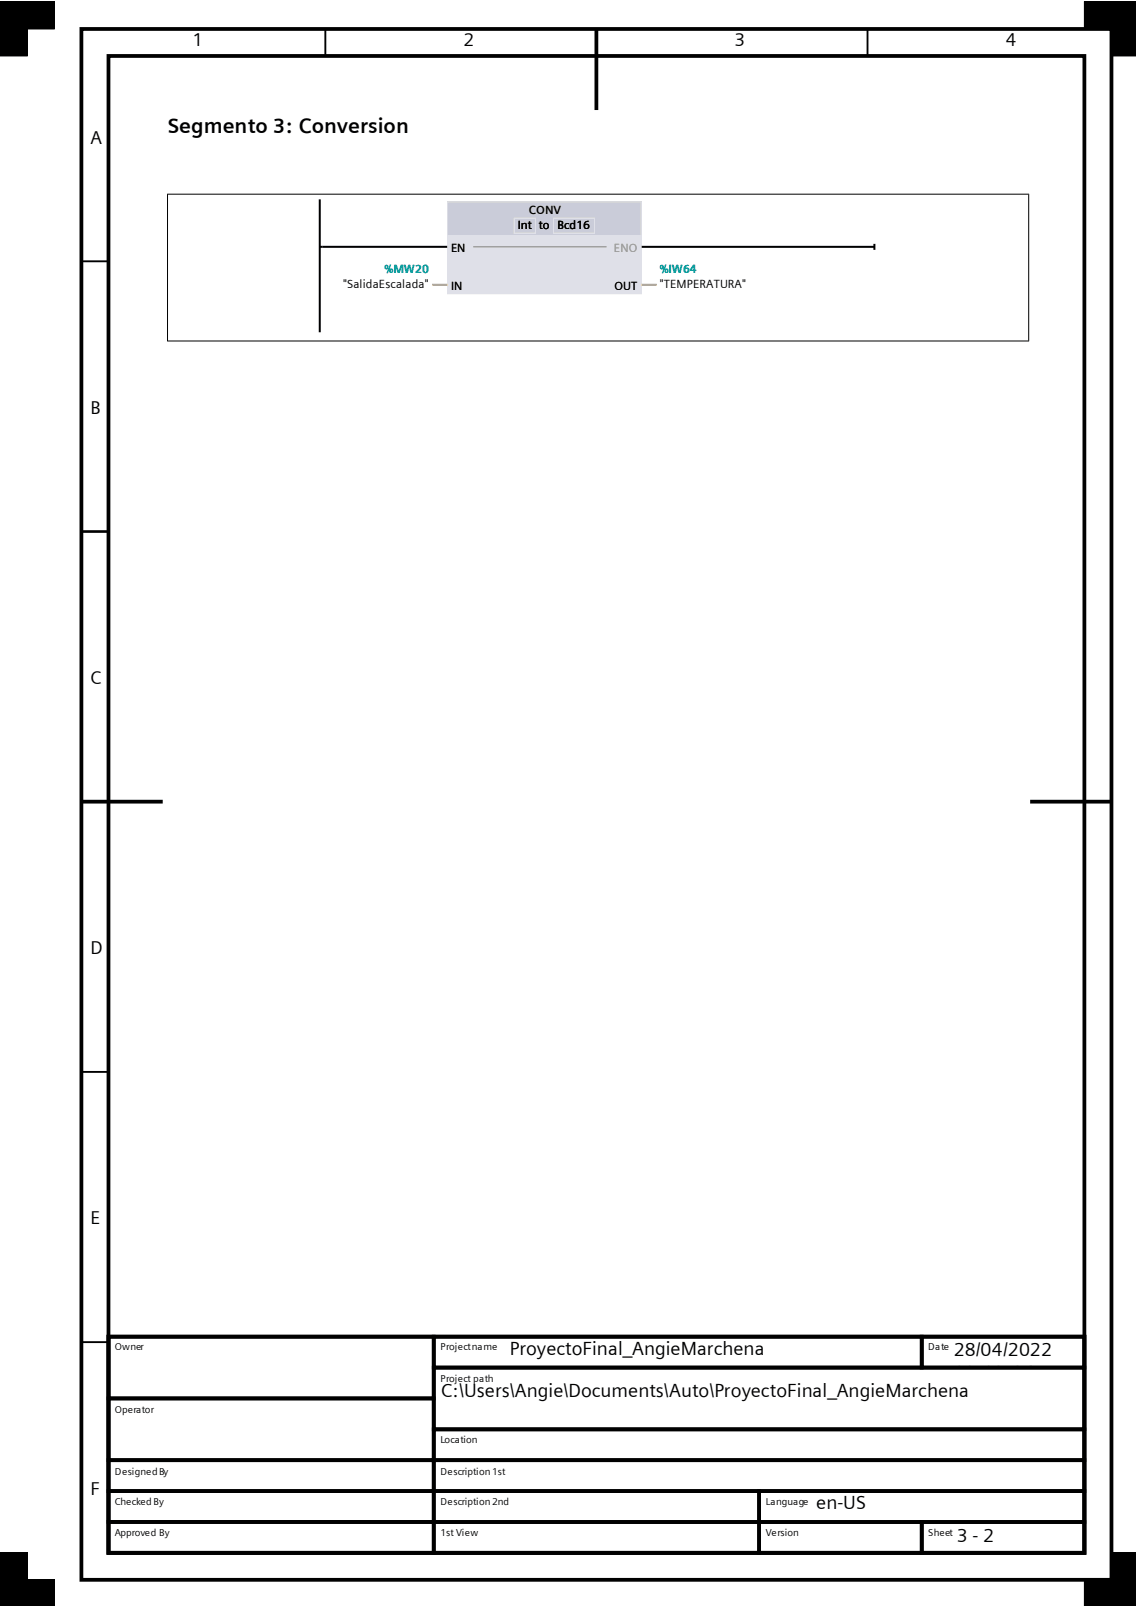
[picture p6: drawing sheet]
<svg xmlns="http://www.w3.org/2000/svg" width="210mm" height="297mm" viewBox="0 0 210 297" stroke-linecap="round" stroke-linejoin="round" font-family="sans-serif">
<defs><g id="words">
<text font-size="3.9" x="31" y="24.6">Segmento 3: Conversion</text>
<g font-size="3.5">
<text x="94.3" y="250.5">ProyectoFinal_AngieMarchena</text>
<text x="176.3" y="250.8">28/04/2022</text>
<text x="176.3" y="255">23:13:16</text>
<text x="81.5" y="258.4">C:\Users\Angie\Documents\Auto\ProyectoFinal_AngieMarchena</text>
<text x="150.9" y="279.1">en-US</text>
<text x="176.9" y="285.2">3 - 2</text>
</g>
<g font-size="3.4">
<text x="35.6" y="8.6">1</text>
<text x="85.7" y="8.6">2</text>
<text x="135.8" y="8.6">3</text>
<text x="185.9" y="8.6">4</text>
<text x="16.7" y="26.5">A</text>
<text x="16.7" y="76.5">B</text>
<text x="16.7" y="126.5">C</text>
<text x="16.7" y="176.4">D</text>
<text x="16.7" y="226.4">E</text>
<text x="16.7" y="276.4">F</text>
</g>
<g font-size="2.2">
<text x="97.7" y="39.6">CONV</text>
<text x="83.4" y="46.6">EN</text>
<text x="95.7" y="42.4">Int</text>
<text x="99.6" y="42.4">to</text>
<text x="103" y="42.4">Bcd16</text>
<text x="63.4" y="53.3">&quot;SalidaEscalada&quot;</text>
<text x="83.4" y="53.6">IN</text>
<text x="113.6" y="53.6">OUT</text>
<text x="122" y="53.3">&quot;TEMPERATURA&quot;</text>
</g>
<text font-size="2.2" fill="#9e9e9e" x="113.5" y="46.6">ENO</text>
<g font-size="2.2" fill="#099">
<text x="71.1" y="50.5">%MW20</text>
<text x="122" y="50.5">%IW64</text>
</g>
<g font-size="1.8">
<text x="21.2" y="249.7">Owner</text>
<text x="81.4" y="249.7">Project name</text>
<text x="171.6" y="249.7">Date</text>
<text x="81.4" y="255.5">Project path</text>
<text x="21.2" y="261.3">Operator</text>
<text x="81.4" y="266.9">Location</text>
<text x="21.2" y="272.7">Designed By</text>
<text x="81.4" y="272.7">Description 1st</text>
<text x="21.2" y="278.3">Checked By</text>
<text x="81.4" y="278.3">Description 2nd</text>
<text x="141.6" y="278.3">Language</text>
<text x="21.2" y="284.1">Approved By</text>
<text x="81.4" y="284.1">1st View</text>
<text x="141.6" y="284.1">Version</text>
<text x="171.6" y="284.1">Sheet</text>
</g>
</g></defs>
<path d="M60.2 5.4v5M160.4 5.4v5M15 48.3h5.1M15 98.3h5.1M15 198.2h5.1M15 248.2h5.1" fill="none" stroke="#000" stroke-width=".35"/>
<g fill="none" stroke="#000" stroke-width=".7" stroke-linecap="butt">
<path d="M15 5.4h190.5v286.8h-190.5zM20.1 10.4h180.4v276.8h-180.4zM110.3 5.4v14.9M15 148.3h15.1M190.4 148.3h15.1M20.1 247.2h60.1v11.4h-60.1zM20.1 258.6h60.1v11.4h-60.1zM20.1 247.2h180.4v40h-180.4zM80.2 247.2h90.2v5.7h-90.2zM80.2 252.9h120.3v11.4h-120.3zM170.4 247.2h30.1v5.7h-30.1zM20.1 270h60.1v5.8h-60.1z"/>
<path d="M20.1 275.8h60.1v5.7h-60.1zM80.2 264.3h120.3v5.7h-120.3zM80.2 270h120.3v5.8h-120.3zM80.2 275.8h60.1v5.7h-60.1zM140.3 275.8h60.2v5.7h-60.2zM20.1 281.5h60.1v5.7h-60.1zM80.2 281.5h60.1v5.7h-60.1zM140.3 281.5h30.1v5.7h-30.1zM170.4 281.5h30.1v5.7h-30.1z"/>
</g>
<path d="M0 .4h10v5h-10zM0 .4h5v10h-5zM200.5 .4h5v5h-5zM205.5 .4v10h4.6M205.5 .4h.1M205.5 .4h4.6M5 296.9v-9.7h-5v9.7v-4.7h10v4.7M210.1 292.2h-9.6v4.7M210.1 287.2h-4.6v9.7" fill="none" stroke="#000" stroke-width=".18"/>
<g fill="#000">
<path d="M0 .4h10v5h-10z" fill-rule="evenodd"/>
<path d="M0 .4h5v10h-5z" fill-rule="evenodd"/>
<path d="M200.5 .4h5v5h-5z" fill-rule="evenodd"/>
<path d="M205.5 .4h4.6v10h-4.6z" fill-rule="evenodd"/>
<path d="M0 292.2h10v4.7h-10z" fill-rule="evenodd"/>
<path d="M0 287.2h5v9.7h-5z" fill-rule="evenodd"/>
<path d="M200.5 292.2h9.6v4.7h-9.6z" fill-rule="evenodd"/>
<path d="M205.5 287.2h4.6v9.7h-4.6z" fill-rule="evenodd"/>
</g>
<path d="M59.1 36.9v24.5M59.1 45.6h.6" fill="none" stroke="#000" stroke-width=".37"/>
<path d="M82.7 37.2h35.9v17.2h-35.9z" fill-rule="evenodd" fill="#dfe0e8"/>
<path d="M82.7 37.2h35.9v6.3h-35.9z" fill-rule="evenodd" fill="#caccd9"/>
<path d="M87.5 45.6h24.6" fill="none" stroke="#808080" stroke-width=".19"/>
<path d="M82.8 37.3h35.7v17h-35.7zM95.1 40.4h3.9v2.8h-3.9zM102.3 40.4h7.6v2.8h-7.6z" fill="none" stroke="#dfe0e8" stroke-width=".19"/>
<path d="M79.9 52.7h2.8M118.6 52.7h2.8" fill="none" stroke="#ffa400" stroke-width=".37"/>
<path d="M59.7 45.6h23M118.6 45.7h43.1M161.7 45.1v1.1" fill="none" stroke="#000" stroke-width=".37"/>
<path d="M30.9 35.9h159.3M31 35.9v27.2M190.2 35.9v27.2M30.9 63.1h159.3" fill="none" stroke="#000" stroke-width=".18"/>
<use href="#words"/>
</svg>
